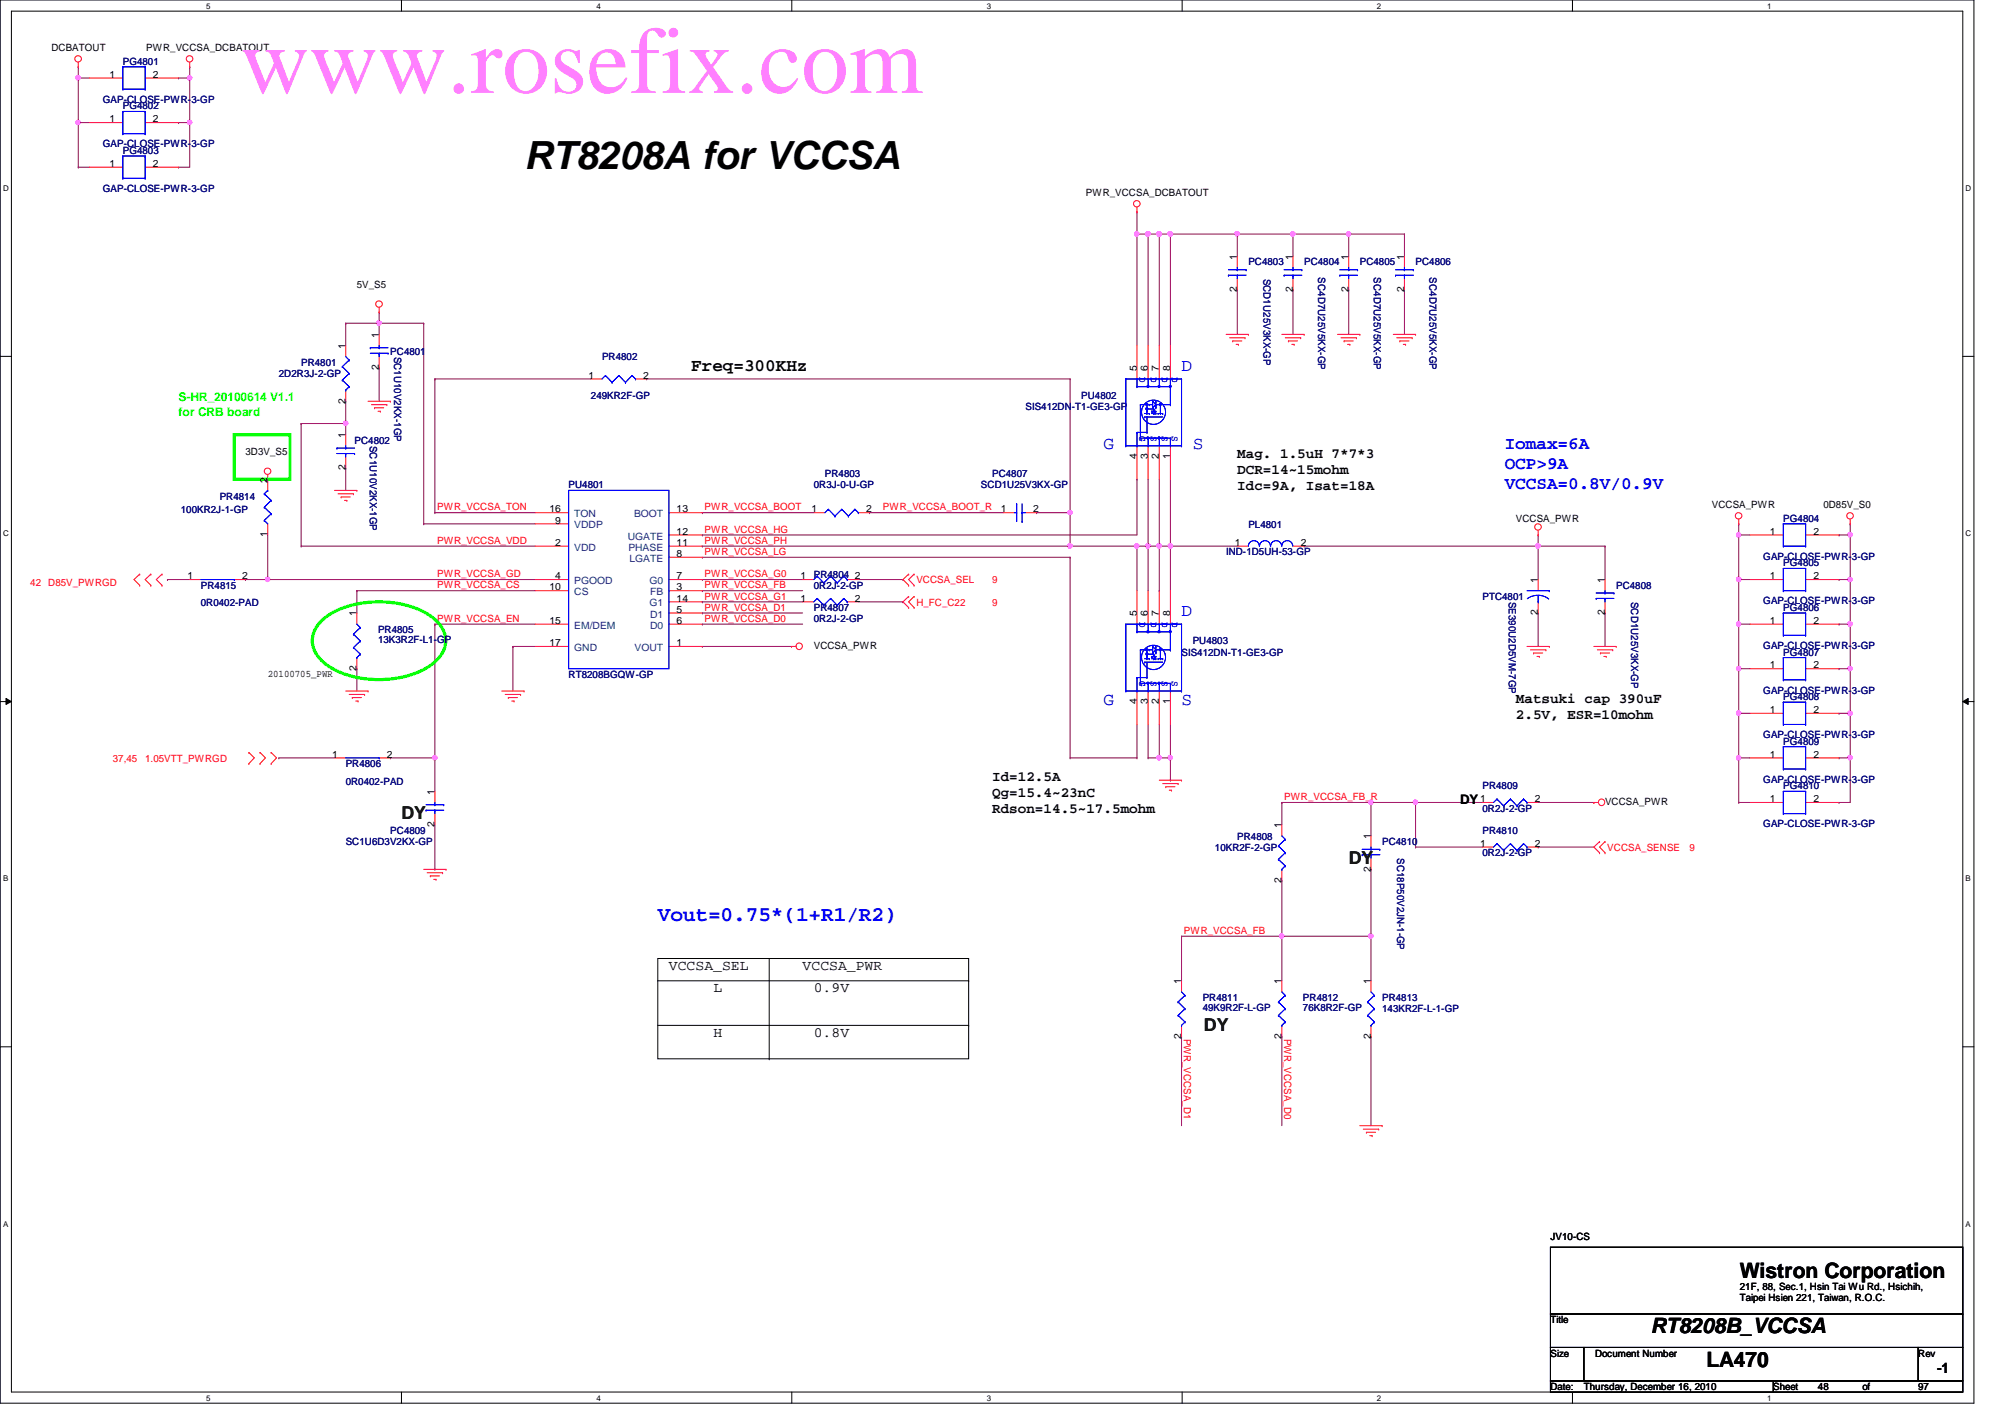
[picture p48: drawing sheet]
<svg xmlns="http://www.w3.org/2000/svg" width="297mm" height="210mm" viewBox="0 0 297 210" stroke-linecap="round" stroke-linejoin="round" font-family="sans-serif">
<defs><g id="words">
<text font-size="14.1" fill="#ff80ff" x="35.6" y="13.8">www.rosefix.com</text>
<text font-size="5.8" x="77.6" y="25.1">RT8208A for VCCSA</text>
<text font-size="3.1" fill="#00f" x="97.4" y="136.4">Vout=0.75*(1+R1/R2)</text>
<g font-size="3.1">
<text x="257.8" y="189.3">Wistron Corporation</text>
<text x="244.6" y="197.5">RT8208B_VCCSA</text>
<text x="252.8" y="202.5">LA470</text>
</g>
<text font-size="2.6" x="102.4" y="55">Freq=300KHz</text>
<g font-size="2.6" fill="#00f">
<text x="175" y="54.9">D</text>
<text x="163.5" y="66.5">G</text>
<text x="176.7" y="66.5">S</text>
<text x="222.9" y="66.5">Iomax=6A</text>
<text x="222.9" y="69.5">OCP&gt;9A</text>
<text x="222.9" y="72.5">VCCSA=0.8V/0.9V</text>
<text x="175" y="91.3">D</text>
<text x="163.5" y="104.5">G</text>
<text x="175" y="104.5">S</text>
</g>
<g font-size="2.6" fill="#004000">
<text x="59.5" y="121.3">DY</text>
<text x="199.8" y="128.1">DY</text>
<text x="178.3" y="152.7">DY</text>
</g>
<g font-size="2.1">
<text x="183.3" y="67.8">Mag. 1.5uH 7*7*3</text>
<text x="183.3" y="70.1">DCR=14~15mohm</text>
<text x="183.3" y="72.5">Idc=9A, Isat=18A</text>
<text x="224.6" y="104.1">Matsuki cap 390uF</text>
<text x="224.6" y="106.5">2.5V, ESR=10mohm</text>
<text x="147" y="115.7">Id=12.5A</text>
<text x="147" y="118">Qg=15.4~23nC</text>
<text x="147" y="120.4">Rdson=14.5~17.5mohm</text>
<text x="99.1" y="143.6">VCCSA_SEL</text>
<text x="118.9" y="143.6">VCCSA_PWR</text>
<text x="105.7" y="146.9">L</text>
<text x="120.6" y="146.9">0.9V</text>
<text x="105.7" y="153.5">H</text>
<text x="120.6" y="153.5">0.8V</text>
<text x="287" y="203.4">-1</text>
</g>
<text font-size="1.9" x="216.3" y="119">DY</text>
<g font-size="1.8" fill="#0f0">
<text x="26.5" y="59.4">S-HR_20100614 V1.1</text>
<text x="26.5" y="61.6">for CRB board</text>
</g>
<g font-size="1.5">
<text x="7.6" y="7.6">DCBATOUT</text>
<text x="16.2" y="11.5">1</text>
<text x="21.7" y="7.6">PWR_VCCSA_DCBATOUT</text>
<text x="22.6" y="11.5">2</text>
<text x="16.2" y="18.1">1</text>
<text x="22.6" y="18.1">2</text>
<text x="16.2" y="24.7">1</text>
<text x="22.6" y="24.7">2</text>
<text x="160.9" y="29.1">PWR_VCCSA_DCBATOUT</text>
<text x="183.3" y="38.5" transform="rotate(-90 183.3 38.5)">1</text>
<text x="191.5" y="38.5" transform="rotate(-90 191.5 38.5)">1</text>
<text x="199.8" y="38.5" transform="rotate(-90 199.8 38.5)">1</text>
<text x="208" y="38.5" transform="rotate(-90 208 38.5)">1</text>
<text x="52.9" y="42.6">5V_S5</text>
<text x="183.3" y="43.3" transform="rotate(-90 183.3 43.3)">2</text>
<text x="191.5" y="43.3" transform="rotate(-90 191.5 43.3)">2</text>
<text x="199.8" y="43.3" transform="rotate(-90 199.8 43.3)">2</text>
<text x="208" y="43.3" transform="rotate(-90 208 43.3)">2</text>
<text x="51.2" y="51.7" transform="rotate(-90 51.2 51.7)">1</text>
<text x="56.1" y="50" transform="rotate(-90 56.1 50)">1</text>
<text x="51.2" y="59.8" transform="rotate(-90 51.2 59.8)">2</text>
<text x="56.1" y="54.8" transform="rotate(-90 56.1 54.8)">2</text>
<text x="87.2" y="56.1">1</text>
<text x="95.3" y="56.1">2</text>
<text x="168.4" y="55" transform="rotate(-90 168.4 55)">5</text>
<text x="170" y="55" transform="rotate(-90 170 55)">6</text>
<text x="171.7" y="55" transform="rotate(-90 171.7 55)">7</text>
<text x="173.4" y="55" transform="rotate(-90 173.4 55)">8</text>
<text x="51.2" y="64.9" transform="rotate(-90 51.2 64.9)">1</text>
<text x="36.4" y="67.4">3D3V_S5</text>
<text x="39.6" y="71.5" transform="rotate(-90 39.6 71.5)">2</text>
<text x="51.2" y="69.7" transform="rotate(-90 51.2 69.7)">2</text>
<text x="168.4" y="68" transform="rotate(-90 168.4 68)">4</text>
<text x="170" y="68" transform="rotate(-90 170 68)">3</text>
<text x="171.7" y="68" transform="rotate(-90 171.7 68)">2</text>
<text x="173.4" y="68" transform="rotate(-90 173.4 68)">1</text>
<text x="81.4" y="75.9">16</text>
<text x="82.3" y="77.6">9</text>
<text x="100.2" y="75.9">13</text>
<text x="120.2" y="75.9">1</text>
<text x="128.3" y="75.9">2</text>
<text x="148.3" y="75.9">1</text>
<text x="153.1" y="75.9">2</text>
<text x="224.6" y="77.3">VCCSA_PWR</text>
<text x="253.6" y="75.3">VCCSA_PWR</text>
<text x="270.1" y="75.3">0D85V_S0</text>
<text x="39.6" y="79.6" transform="rotate(-90 39.6 79.6)">1</text>
<text x="82.3" y="80.9">2</text>
<text x="100.2" y="82.5">8</text>
<text x="100.2" y="80.9">11</text>
<text x="100.2" y="79.2">12</text>
<text x="183" y="80.9">1</text>
<text x="192.7" y="80.9">2</text>
<text x="262.2" y="79.2">1</text>
<text x="268.6" y="79.2">2</text>
<text x="27.8" y="85.8">1</text>
<text x="35.9" y="85.8">2</text>
<text x="81.4" y="87.5">10</text>
<text x="82.3" y="85.8">4</text>
<text x="100.2" y="87.5">3</text>
<text x="100.2" y="85.8">7</text>
<text x="100.2" y="89.1">14</text>
<text x="118.6" y="89.1">1</text>
<text x="118.6" y="85.8">1</text>
<text x="126.7" y="89.1">2</text>
<text x="126.7" y="85.8">2</text>
<text x="227.8" y="86.4" transform="rotate(-90 227.8 86.4)">1</text>
<text x="237.7" y="86.4" transform="rotate(-90 237.7 86.4)">1</text>
<text x="262.2" y="85.8">1</text>
<text x="268.6" y="85.8">2</text>
<text x="52.8" y="91.3" transform="rotate(-90 52.8 91.3)">1</text>
<text x="81.4" y="92.4">15</text>
<text x="81.4" y="95.7">17</text>
<text x="100.2" y="95.7">1</text>
<text x="100.2" y="90.8">5</text>
<text x="100.2" y="92.4">6</text>
<text x="168.4" y="91.3" transform="rotate(-90 168.4 91.3)">5</text>
<text x="170" y="91.3" transform="rotate(-90 170 91.3)">6</text>
<text x="171.7" y="91.3" transform="rotate(-90 171.7 91.3)">7</text>
<text x="173.4" y="91.3" transform="rotate(-90 173.4 91.3)">8</text>
<text x="227.8" y="91.1" transform="rotate(-90 227.8 91.1)">2</text>
<text x="237.7" y="91.1" transform="rotate(-90 237.7 91.1)">2</text>
<text x="262.2" y="92.4">1</text>
<text x="268.6" y="92.4">2</text>
<text x="39.7" y="100.3">20100705_PWR</text>
<text x="52.8" y="99.4" transform="rotate(-90 52.8 99.4)">2</text>
<text x="120.6" y="96.1">VCCSA_PWR</text>
<text x="262.2" y="99">1</text>
<text x="268.6" y="99">2</text>
<text x="168.4" y="104.4" transform="rotate(-90 168.4 104.4)">4</text>
<text x="170" y="104.4" transform="rotate(-90 170 104.4)">3</text>
<text x="171.7" y="104.4" transform="rotate(-90 171.7 104.4)">2</text>
<text x="173.4" y="104.4" transform="rotate(-90 173.4 104.4)">1</text>
<text x="262.2" y="105.6">1</text>
<text x="268.6" y="105.6">2</text>
<text x="49.2" y="112.2">1</text>
<text x="57.3" y="112.2">2</text>
<text x="262.2" y="112.2">1</text>
<text x="268.6" y="112.2">2</text>
<text x="64.4" y="117.7" transform="rotate(-90 64.4 117.7)">1</text>
<text x="219.3" y="118.8">1</text>
<text x="227.4" y="118.8">2</text>
<text x="237.8" y="119.3">VCCSA_PWR</text>
<text x="262.2" y="118.8">1</text>
<text x="268.6" y="118.8">2</text>
<text x="64.4" y="122.5" transform="rotate(-90 64.4 122.5)">2</text>
<text x="189.9" y="122.7" transform="rotate(-90 189.9 122.7)">1</text>
<text x="203.1" y="124.3" transform="rotate(-90 203.1 124.3)">1</text>
<text x="219.3" y="125.4">1</text>
<text x="227.4" y="125.4">2</text>
<text x="189.9" y="130.8" transform="rotate(-90 189.9 130.8)">2</text>
<text x="203.1" y="129.1" transform="rotate(-90 203.1 129.1)">2</text>
<text x="175" y="145.8" transform="rotate(-90 175 145.8)">1</text>
<text x="189.9" y="145.8" transform="rotate(-90 189.9 145.8)">1</text>
<text x="203.1" y="145.8" transform="rotate(-90 203.1 145.8)">1</text>
<text x="175" y="153.9" transform="rotate(-90 175 153.9)">2</text>
<text x="189.9" y="153.9" transform="rotate(-90 189.9 153.9)">2</text>
<text x="203.1" y="153.9" transform="rotate(-90 203.1 153.9)">2</text>
<text x="229.7" y="183.6">JV10-CS</text>
<text x="257.8" y="191.1">21F, 88, Sec.1, Hsin Tai Wu Rd., Hsichih,</text>
<text x="229.7" y="196">Title</text>
<text x="257.8" y="192.8">Taipei Hsien 221, Taiwan, R.O.C.</text>
<text x="229.7" y="201">Size</text>
<text x="236.3" y="201">Document Number</text>
<text x="284.2" y="201">Rev</text>
<text x="229.7" y="205.9">Date:</text>
<text x="234.7" y="205.9">Thursday, December 16, 2010</text>
<text x="262.7" y="205.9">Sheet</text>
<text x="269.3" y="205.9">48</text>
<text x="275.9" y="205.9">of</text>
<text x="284.2" y="205.9">97</text>
</g>
<g font-size="1.5" fill="#000080">
<text x="18.2" y="9.6">PG4801</text>
<text x="15.2" y="15.2">GAP-CLOSE-PWR-3-GP</text>
<text x="18.2" y="16.2">PG4802</text>
<text x="15.2" y="21.8">GAP-CLOSE-PWR-3-GP</text>
<text x="18.2" y="22.8">PG4803</text>
<text x="15.2" y="28.4">GAP-CLOSE-PWR-3-GP</text>
<text x="185" y="39.3">PC4803</text>
<text x="187.2" y="41.3" transform="rotate(90 187.2 41.3)">SCD1U25V3KX-GP</text>
<text x="193.2" y="39.3">PC4804</text>
<text x="195.3" y="41.1" transform="rotate(90 195.3 41.1)">SC4D7U25V5KX-GP</text>
<text x="201.5" y="39.3">PC4805</text>
<text x="203.5" y="41.1" transform="rotate(90 203.5 41.1)">SC4D7U25V5KX-GP</text>
<text x="209.7" y="39.3">PC4806</text>
<text x="211.8" y="41.1" transform="rotate(90 211.8 41.1)">SC4D7U25V5KX-GP</text>
<text x="57.8" y="52.5">PC4801</text>
<text x="58.4" y="52.8" transform="rotate(90 58.4 52.8)">SC1U10V2KX-1GP</text>
<text x="89.2" y="53.4">PR4802</text>
<text x="41.3" y="55.8">2D2R3J-2-GP</text>
<text x="44.6" y="54.2">PR4801</text>
<text x="87.5" y="59.1">249KR2F-GP</text>
<text x="160.2" y="59.1">PU4802</text>
<text x="52.5" y="65.7">PC4802</text>
<text x="151.9" y="60.8">SIS412DN-T1-GE3-GP</text>
<text x="54.8" y="66" transform="rotate(90 54.8 66)">SC1U10V2KX-1GP</text>
<text x="122.2" y="70.7">PR4803</text>
<text x="147" y="70.7">PC4807</text>
<text x="26.8" y="76">100KR2J-1-GP</text>
<text x="32.6" y="74">PR4814</text>
<text x="84.2" y="72.3">PU4801</text>
<text x="120.6" y="72.3">0R3J-0-U-GP</text>
<text x="145.3" y="72.3">SCD1U25V3KX-GP</text>
<text x="264.2" y="77.3">PG4804</text>
<text x="181.6" y="82.3">IND-1D5UH-53-GP</text>
<text x="185" y="78.1">PL4801</text>
<text x="261.2" y="82.9">GAP-CLOSE-PWR-3-GP</text>
<text x="264.2" y="83.9">PG4805</text>
<text x="29.8" y="87.2">PR4815</text>
<text x="29.8" y="89.8">0R0402-PAD</text>
<text x="120.6" y="85.6">PR4804</text>
<text x="120.6" y="87.2">0R2J-2-GP</text>
<text x="219.6" y="88.9">PTC4801</text>
<text x="223.5" y="89.2" transform="rotate(90 223.5 89.2)">SE390U2D5VM-7GP</text>
<text x="239.4" y="87.2">PC4808</text>
<text x="241.7" y="89.2" transform="rotate(90 241.7 89.2)">SCD1U25V3KX-GP</text>
<text x="261.2" y="89.5">GAP-CLOSE-PWR-3-GP</text>
<text x="56" y="93.8">PR4805</text>
<text x="56" y="95.3">13K3R2F-L1-GP</text>
<text x="120.6" y="90.5">PR4807</text>
<text x="120.6" y="92.2">0R2J-2-GP</text>
<text x="176.7" y="95.5">PU4803</text>
<text x="264.2" y="90.5">PG4806</text>
<text x="84.2" y="100.4">RT8208BGQW-GP</text>
<text x="175" y="97.1">SIS412DN-T1-GE3-GP</text>
<text x="261.2" y="96.1">GAP-CLOSE-PWR-3-GP</text>
<text x="264.2" y="97.1">PG4807</text>
<text x="261.2" y="102.7">GAP-CLOSE-PWR-3-GP</text>
<text x="264.2" y="103.7">PG4808</text>
<text x="51.2" y="113.6">PR4806</text>
<text x="261.2" y="109.3">GAP-CLOSE-PWR-3-GP</text>
<text x="264.2" y="110.3">PG4809</text>
<text x="51.2" y="116.2">0R0402-PAD</text>
<text x="219.6" y="116.9">PR4809</text>
<text x="261.2" y="116">GAP-CLOSE-PWR-3-GP</text>
<text x="264.2" y="116.9">PG4810</text>
<text x="51.2" y="125.2">SC1U6D3V2KX-GP</text>
<text x="57.8" y="123.5">PC4809</text>
<text x="183.3" y="124.4">PR4808</text>
<text x="204.8" y="125.2">PC4810</text>
<text x="219.6" y="120.2">0R2J-2-GP</text>
<text x="219.6" y="123.5">PR4810</text>
<text x="261.2" y="122.6">GAP-CLOSE-PWR-3-GP</text>
<text x="180" y="126">10KR2F-2-GP</text>
<text x="207" y="127.1" transform="rotate(90 207 127.1)">SC18P50V2JN-1-GP</text>
<text x="219.6" y="126.8">0R2J-2-GP</text>
<text x="178.2" y="148.3">PR4811</text>
<text x="178.2" y="149.8">49K9R2F-L-GP</text>
<text x="193" y="148.3">PR4812</text>
<text x="193" y="149.8">76K8R2F-GP</text>
<text x="204.8" y="148.3">PR4813</text>
<text x="204.8" y="149.9">143KR2F-L-1-GP</text>
</g>
<g font-size="1.5" fill="#00f">
<text x="168.8" y="55.8" transform="rotate(90 168.8 55.8)">D</text>
<text x="170.5" y="55.8" transform="rotate(90 170.5 55.8)">D</text>
<text x="172.1" y="55.8" transform="rotate(90 172.1 55.8)">D</text>
<text x="173.6" y="55.8" transform="rotate(90 173.6 55.8)">D</text>
<text x="168.8" y="64.6" transform="rotate(90 168.8 64.6)">G</text>
<text x="170.5" y="64.6" transform="rotate(90 170.5 64.6)">S</text>
<text x="172.1" y="64.6" transform="rotate(90 172.1 64.6)">S</text>
<text x="173.6" y="64.6" transform="rotate(90 173.6 64.6)">S</text>
<text x="168.8" y="92.1" transform="rotate(90 168.8 92.1)">D</text>
<text x="170.5" y="92.1" transform="rotate(90 170.5 92.1)">D</text>
<text x="172.1" y="92.1" transform="rotate(90 172.1 92.1)">D</text>
<text x="173.6" y="92.1" transform="rotate(90 173.6 92.1)">D</text>
<text x="168.8" y="100.9" transform="rotate(90 168.8 100.9)">G</text>
<text x="170.5" y="100.9" transform="rotate(90 170.5 100.9)">S</text>
<text x="172.1" y="100.9" transform="rotate(90 172.1 100.9)">S</text>
<text x="173.6" y="100.9" transform="rotate(90 173.6 100.9)">S</text>
</g>
<g font-size="1.5" fill="#f00">
<text x="64.8" y="75.6">PWR_VCCSA_TON</text>
<text x="104.4" y="75.6">PWR_VCCSA_BOOT</text>
<text x="130.8" y="75.6">PWR_VCCSA_BOOT_R</text>
<text x="64.8" y="80.6">PWR_VCCSA_VDD</text>
<text x="104.4" y="78.9">PWR_VCCSA_HG</text>
<text x="104.4" y="82.2">PWR_VCCSA_LG</text>
<text x="104.4" y="80.6">PWR_VCCSA_PH</text>
<text x="4.5" y="86.9">42</text>
<text x="7.2" y="86.9">D85V_PWRGD</text>
<text x="64.8" y="87.2">PWR_VCCSA_CS</text>
<text x="64.8" y="85.5">PWR_VCCSA_GD</text>
<text x="104.4" y="87.2">PWR_VCCSA_FB</text>
<text x="104.4" y="88.8">PWR_VCCSA_G1</text>
<text x="104.4" y="85.5">PWR_VCCSA_G0</text>
<text x="135.8" y="86.4">VCCSA_SEL</text>
<text x="135.8" y="89.7">H_FC_C22</text>
<text x="147" y="89.7">9</text>
<text x="147" y="86.4">9</text>
<text x="64.8" y="92.1">PWR_VCCSA_EN</text>
<text x="104.4" y="90.5">PWR_VCCSA_D1</text>
<text x="104.4" y="92.1">PWR_VCCSA_D0</text>
<text x="16.7" y="112.9">37,45</text>
<text x="21.5" y="112.9">1.05VTT_PWRGD</text>
<text x="190.2" y="118.5">PWR_VCCSA_FB_R</text>
<text x="238.1" y="126">VCCSA_SENSE</text>
<text x="250.3" y="126">9</text>
<text x="175.4" y="138.3">PWR_VCCSA_FB</text>
<text x="175.4" y="153.9" transform="rotate(90 175.4 153.9)">PWR_VCCSA_D1</text>
<text x="190.2" y="153.9" transform="rotate(90 190.2 153.9)">PWR_VCCSA_D0</text>
</g>
<g font-size="1.5" fill="#004080">
<text x="85.1" y="76.6">TON</text>
<text x="93.9" y="76.6">BOOT</text>
<text x="85.1" y="81.6">VDD</text>
<text x="85.1" y="78.3">VDDP</text>
<text x="93" y="79.9">UGATE</text>
<text x="93.1" y="81.6">PHASE</text>
<text x="93.3" y="83.2">LGATE</text>
<text x="85.1" y="86.5">PGOOD</text>
<text x="85.1" y="88.2">CS</text>
<text x="96.2" y="86.5">G0</text>
<text x="96.2" y="89.8">G1</text>
<text x="96.3" y="88.2">FB</text>
<text x="85.1" y="93.1">EM/DEM</text>
<text x="96.3" y="91.5">D1</text>
<text x="96.3" y="93.1">D0</text>
<text x="85.1" y="96.4">GND</text>
<text x="94" y="96.4">VOUT</text>
</g>
<g font-size="1.2">
<text x="30.6" y="1.3">5</text>
<text x="88.3" y="1.3">4</text>
<text x="146.2" y="1.3">3</text>
<text x="204" y="1.3">2</text>
<text x="261.8" y="1.3">1</text>
<text x=".5" y="28.3">D</text>
<text x="291.2" y="28.3">D</text>
<text x=".5" y="79.4">C</text>
<text x="291.2" y="79.4">C</text>
<text x=".5" y="130.6">B</text>
<text x="291.2" y="130.6">B</text>
<text x=".5" y="181.7">A</text>
<text x="291.2" y="181.7">A</text>
<text x="30.6" y="207.5">5</text>
<text x="88.3" y="207.5">4</text>
<text x="146.2" y="207.5">3</text>
<text x="204" y="207.5">2</text>
<text x="261.8" y="207.5">1</text>
</g>
</g></defs>
<path d="M0 0h292.4v207.9h-292.4zM1.7 1.7h289.1v204.5h-289.1z" fill="none" stroke="#000" stroke-width=".15"/>
<g fill="#fff">
<path d="M30.6 .2h.6v1.3h-.6z"/>
<path d="M30.6 206.4h.6v1.3h-.6z"/>
</g>
<path d="M59.5 0v1.7M59.5 206.2v1.7" fill="none" stroke="#000" stroke-width=".15"/>
<g fill="#fff">
<path d="M88.3 .2h.6v1.3h-.6z"/>
<path d="M88.3 206.4h.6v1.3h-.6z"/>
</g>
<path d="M117.3 0v1.7M117.3 206.2v1.7" fill="none" stroke="#000" stroke-width=".15"/>
<g fill="#fff">
<path d="M146.2 .2h.6v1.3h-.6z"/>
<path d="M146.2 206.4h.6v1.3h-.6z"/>
</g>
<path d="M175.1 0v1.7M175.1 206.2v1.7" fill="none" stroke="#000" stroke-width=".15"/>
<g fill="#fff">
<path d="M204 .2h.6v1.3h-.6z"/>
<path d="M204 206.4h.6v1.3h-.6z"/>
</g>
<path d="M233 0v1.7M233 206.2v1.7" fill="none" stroke="#000" stroke-width=".15"/>
<g fill="#fff">
<path d="M261.8 .2h.6v1.3h-.6z"/>
<path d="M261.8 206.4h.6v1.3h-.6z"/>
<path d="M.5 27.2h.8v1.3h-.8z"/>
<path d="M291.2 27.2h.8v1.3h-.8z"/>
<path d="M.5 78.4h.8v1.3h-.8z"/>
<path d="M291.2 78.4h.8v1.3h-.8z"/>
</g>
<path d="M0 52.8h1.7M290.8 52.8h1.6" fill="none" stroke="#000" stroke-width=".15"/>
<g fill="#fff">
<path d="M.5 129.5h.7v1.3h-.7z"/>
<path d="M291.2 129.5h.7v1.3h-.7z"/>
</g>
<path d="M0 103.9h1.7M.9 103.5l.8 .4-.8 .5zM290.8 103.9l.8-.4v.9zM290.8 103.9h1.6" fill="none" stroke="#000" stroke-width=".15"/>
<path d="M.9 103.5l.8 .4-.8 .5zM290.8 103.9l.8-.4v.9z" fill="#000"/>
<g fill="#fff">
<path d="M.5 180.6h.7v1.3h-.7z"/>
<path d="M291.2 180.6h.7v1.3h-.7z"/>
</g>
<path d="M0 155.1h1.7M290.8 155.1h1.6" fill="none" stroke="#000" stroke-width=".15"/>
<g fill="none" stroke="#800040" stroke-width=".15">
<path d="M56.2 47.9h.1M56.2 47.9v1.6M44.6 62.7h.1M44.6 62.7h6.6M104.1 75.9h.1M104.1 75.9h16.5M168.4 71h.1M168.4 71v8.2M52.9 99.1h.1M52.9 99.1v3.3M227.9 90.8h.1M227.9 80.9h.1"/>
<path d="M227.9 80.9v5M227.9 90.8v5"/>
</g>
<circle cx="51.2" cy="62.7" r=".32" fill="#f0f"/>
<circle cx="51.2" cy="62.7" r=".32" fill="none" stroke="#f0f" stroke-width=".15"/>
<path d="M168.4 34.7h.1M168.4 31.4h.1M168.4 31.4v19.8M171.7 34.7h.1M171.7 34.7v16.5M173.4 34.7h.1M173.4 34.7v16.5" fill="none" stroke="#800040" stroke-width=".15"/>
<circle cx="171.7" cy="34.6" r=".32" fill="#f0f"/>
<circle cx="171.7" cy="34.6" r=".32" fill="none" stroke="#f0f" stroke-width=".15"/>
<g fill="none" stroke="#800040" stroke-width=".15">
<path d="M170.1 34.7h.1M170.1 34.7v16.5M51.2 47.9h.1M51.2 47.9v3.3M56.2 47.9h.1M56.2 47.9h6.6M51.2 62.7h.1M51.2 62.7v1.7M64.4 75.9h.1M64.4 75.9h14.9M104.1 79.2h.1M104.1 79.2h64.3"/>
<path d="M52.9 87.5h.1M52.9 87.5h26.4"/>
</g>
<circle cx="56.1" cy="47.9" r=".32" fill="#f0f"/>
<circle cx="56.1" cy="47.9" r=".32" fill="none" stroke="#f0f" stroke-width=".15"/>
<g fill="none" stroke="#800040" stroke-width=".15">
<path d="M183.3 34.7h.1M183.3 34.7h8.3M191.6 34.7h.1M191.6 34.7v3.3M199.8 34.7h.1M199.8 34.7v3.3M191.6 42.9h.1M191.6 42.9v6.6M199.8 42.9h.1M199.8 42.9v6.6M208.1 42.9h.1M208.1 42.9v6.6"/>
<path d="M44.6 62.7h.1M44.6 62.7v18.2M44.6 80.9h.1M44.6 80.9h34.7M104.1 87.5h.1M104.1 95.8h.1M104.1 87.5h14.8M104.1 95.8h13.2"/>
</g>
<circle cx="183.3" cy="34.6" r=".32" fill="#f0f"/>
<circle cx="183.3" cy="34.6" r=".32" fill="none" stroke="#f0f" stroke-width=".15"/>
<path d="M191.6 34.7h.1M191.6 34.7h8.2" fill="none" stroke="#800040" stroke-width=".15"/>
<circle cx="191.5" cy="34.6" r=".32" fill="#f0f"/>
<circle cx="191.5" cy="34.6" r=".32" fill="none" stroke="#f0f" stroke-width=".15"/>
<path d="M11.6 18.2h.1M11.6 18.2v6.6M56.2 54.5h.1M56.2 54.5v4.9M104.1 82.5h.1M104.1 82.5h54.4" fill="none" stroke="#800040" stroke-width=".15"/>
<circle cx="11.6" cy="18.1" r=".32" fill="#f0f"/>
<circle cx="11.6" cy="18.1" r=".32" fill="none" stroke="#f0f" stroke-width=".15"/>
<path d="M11.6 11.6h.1M11.6 11.6v6.6M26.5 18.2h.1M26.5 18.2h1.6" fill="none" stroke="#800040" stroke-width=".15"/>
<circle cx="11.6" cy="11.5" r=".32" fill="#f0f"/>
<circle cx="11.6" cy="11.5" r=".32" fill="none" stroke="#f0f" stroke-width=".15"/>
<path d="M11.6 11.6h.1M11.6 11.6h1.6M28.1 11.6h.1M28.1 11.6v6.6" fill="none" stroke="#800040" stroke-width=".15"/>
<circle cx="28.1" cy="11.5" r=".32" fill="#f0f"/>
<circle cx="28.1" cy="11.5" r=".32" fill="none" stroke="#f0f" stroke-width=".15"/>
<path d="M11.6 18.2h.1M11.6 18.2h1.6M28.1 18.2h.1M28.1 18.2v6.6M11.6 24.8h.1M11.6 24.8h1.6" fill="none" stroke="#800040" stroke-width=".15"/>
<circle cx="28.1" cy="18.1" r=".32" fill="#f0f"/>
<circle cx="28.1" cy="18.1" r=".32" fill="none" stroke="#f0f" stroke-width=".15"/>
<path d="M11.6 9.9h.1M11.6 9.9v1.7M26.5 11.6h.1M28.1 9.9h.1M28.1 9.9v1.7h-1.6M26.5 24.8h.1M26.5 24.8h1.6M51.2 69.3h.1M51.2 69.3v3.3M257.6 79.2h.1M257.6 79.2v6.7" fill="none" stroke="#800040" stroke-width=".15"/>
<circle cx="257.6" cy="85.8" r=".32" fill="#f0f"/>
<circle cx="257.6" cy="85.8" r=".32" fill="none" stroke="#f0f" stroke-width=".15"/>
<path d="M257.6 85.9h.1M257.6 85.9v6.6" fill="none" stroke="#800040" stroke-width=".15"/>
<circle cx="257.6" cy="85.8" r=".32" fill="#f0f"/>
<circle cx="257.6" cy="85.8" r=".32" fill="none" stroke="#f0f" stroke-width=".15"/>
<path d="M257.6 77.6h.1M257.6 77.6v1.6M257.6 99.1h.1M257.6 92.5h.1M257.6 99.1h1.6M257.6 92.5h1.6" fill="none" stroke="#800040" stroke-width=".15"/>
<circle cx="257.6" cy="79.2" r=".32" fill="#f0f"/>
<circle cx="257.6" cy="79.2" r=".32" fill="none" stroke="#f0f" stroke-width=".15"/>
<path d="M257.6 118.9h.1M257.6 112.3h.1M257.6 118.9h1.6M257.6 112.3v6.6" fill="none" stroke="#800040" stroke-width=".15"/>
<circle cx="257.6" cy="112.2" r=".32" fill="#f0f"/>
<circle cx="257.6" cy="112.2" r=".32" fill="none" stroke="#f0f" stroke-width=".15"/>
<path d="M257.6 85.9h.1M257.6 85.9h1.6M257.6 105.7h.1M257.6 105.7h1.6M257.6 105.7v6.6" fill="none" stroke="#800040" stroke-width=".15"/>
<circle cx="257.6" cy="105.6" r=".32" fill="#f0f"/>
<circle cx="257.6" cy="105.6" r=".32" fill="none" stroke="#f0f" stroke-width=".15"/>
<path d="M257.6 99.1h.1M257.6 99.1v6.6M257.6 112.3h.1M257.6 112.3h1.6" fill="none" stroke="#800040" stroke-width=".15"/>
<circle cx="257.6" cy="105.6" r=".32" fill="#f0f"/>
<circle cx="257.6" cy="105.6" r=".32" fill="none" stroke="#f0f" stroke-width=".15"/>
<circle cx="257.6" cy="99" r=".32" fill="#f0f"/>
<circle cx="257.6" cy="99" r=".32" fill="none" stroke="#f0f" stroke-width=".15"/>
<path d="M257.6 79.2h.1M257.6 79.2h1.6M257.6 92.5h.1M257.6 92.5v6.6" fill="none" stroke="#800040" stroke-width=".15"/>
<circle cx="257.6" cy="92.4" r=".32" fill="#f0f"/>
<circle cx="257.6" cy="92.4" r=".32" fill="none" stroke="#f0f" stroke-width=".15"/>
<g fill="none" stroke="#800040" stroke-width=".15">
<path d="M183.3 34.7h.1M183.3 34.7v3.3M64.4 56.1h.1M64.4 56.1v19.8M64.4 56.1h23.1M95.8 56.1h.1M95.8 56.1h62.7M158.5 56.1h.1M158.5 56.1v24.8M183.3 42.9h.1M183.3 42.9v6.6M128.8 75.9h.1"/>
<path d="M128.8 75.9h19.8M153.6 75.9h.1M153.6 75.9h4.9M158.5 75.9h.1M227.9 80.9h.1M227.9 80.9h9.9M237.8 80.9h.1M237.8 90.8h.1M237.8 80.9v5M237.8 90.8v5"/>
</g>
<circle cx="158.5" cy="75.9" r=".32" fill="#f0f"/>
<circle cx="158.5" cy="75.9" r=".32" fill="none" stroke="#f0f" stroke-width=".15"/>
<path d="M170.1 80.9h.1M170.1 80.9v6.6M173.4 80.9h.1M173.4 80.9v6.6" fill="none" stroke="#800040" stroke-width=".15"/>
<circle cx="170.1" cy="80.9" r=".32" fill="#f0f"/>
<circle cx="170.1" cy="80.9" r=".32" fill="none" stroke="#f0f" stroke-width=".15"/>
<path d="M158.5 80.9h.1M158.5 80.9h9.9M168.4 80.9h.1M168.4 80.9v6.6" fill="none" stroke="#800040" stroke-width=".15"/>
<circle cx="168.4" cy="80.9" r=".32" fill="#f0f"/>
<circle cx="168.4" cy="80.9" r=".32" fill="none" stroke="#f0f" stroke-width=".15"/>
<circle cx="158.5" cy="80.9" r=".32" fill="#f0f"/>
<circle cx="158.5" cy="80.9" r=".32" fill="none" stroke="#f0f" stroke-width=".15"/>
<path d="M170.1 80.9h3.3M171.7 80.9h.1M171.7 87.5h.1M171.7 80.9v6.6M173.4 80.9h.1" fill="none" stroke="#800040" stroke-width=".15"/>
<circle cx="171.7" cy="80.9" r=".32" fill="#f0f"/>
<circle cx="171.7" cy="80.9" r=".32" fill="none" stroke="#f0f" stroke-width=".15"/>
<path d="M171.7 34.7h.1M171.7 34.7h1.7" fill="none" stroke="#800040" stroke-width=".15"/>
<circle cx="173.4" cy="34.6" r=".32" fill="#f0f"/>
<circle cx="173.4" cy="34.6" r=".32" fill="none" stroke="#f0f" stroke-width=".15"/>
<circle cx="171.7" cy="34.6" r=".32" fill="#f0f"/>
<circle cx="171.7" cy="34.6" r=".32" fill="none" stroke="#f0f" stroke-width=".15"/>
<path d="M170.1 34.7h.1M170.1 34.7h1.6" fill="none" stroke="#800040" stroke-width=".15"/>
<circle cx="171.7" cy="34.6" r=".32" fill="#f0f"/>
<circle cx="171.7" cy="34.6" r=".32" fill="none" stroke="#f0f" stroke-width=".15"/>
<circle cx="170.1" cy="34.6" r=".32" fill="#f0f"/>
<circle cx="170.1" cy="34.6" r=".32" fill="none" stroke="#f0f" stroke-width=".15"/>
<path d="M168.4 34.7h.1M168.4 34.7h1.7" fill="none" stroke="#800040" stroke-width=".15"/>
<circle cx="170.1" cy="34.6" r=".32" fill="#f0f"/>
<circle cx="170.1" cy="34.6" r=".32" fill="none" stroke="#f0f" stroke-width=".15"/>
<circle cx="168.4" cy="34.6" r=".32" fill="#f0f"/>
<circle cx="168.4" cy="34.6" r=".32" fill="none" stroke="#f0f" stroke-width=".15"/>
<g fill="none" stroke="#800040" stroke-width=".15">
<path d="M62.8 47.9h.1M62.8 47.9v29.7M62.8 77.6h.1M62.8 77.6h16.5M64.4 92.5h.1M64.4 92.5h14.9M64.4 92.5v19.8M76 95.8h.1M76 95.8h3.3M158.5 82.5h.1M158.5 82.5v29.8M41.3 112.3h.1"/>
<path d="M41.3 112.3h8.3M158.5 112.3h.1M158.5 112.3h9.9M168.4 112.3h.1M168.4 107.3v5"/>
</g>
<circle cx="64.4" cy="112.2" r=".32" fill="#f0f"/>
<circle cx="64.4" cy="112.2" r=".32" fill="none" stroke="#f0f" stroke-width=".15"/>
<g fill="none" stroke="#800040" stroke-width=".15">
<path d="M51.2 59.4h.1M51.2 59.4v3.3M56.2 46.2h.1M56.2 46.2v1.7M170.1 71v9.9M171.7 71v9.9M173.4 71v9.9M52.9 87.5h.1M52.9 87.5v3.3M76 95.8h.1M76 95.8v6.6M170.1 80.9h.1"/>
<path d="M171.7 80.9h.1M173.4 80.9h.1M57.8 112.3h.1M57.8 112.3h6.6M64.4 112.3h.1M64.4 112.3v4.9M64.4 128.8h.1M64.4 122.2v6.6"/>
</g>
<circle cx="173.4" cy="80.9" r=".32" fill="#f0f"/>
<circle cx="173.4" cy="80.9" r=".32" fill="none" stroke="#f0f" stroke-width=".15"/>
<path d="M173.4 80.9h.1M173.4 80.9h9.9M173.4 112.3h.1M173.4 107.3v5" fill="none" stroke="#800040" stroke-width=".15"/>
<circle cx="173.4" cy="112.2" r=".32" fill="#f0f"/>
<circle cx="173.4" cy="112.2" r=".32" fill="none" stroke="#f0f" stroke-width=".15"/>
<path d="M170.1 112.3h.1M170.1 107.3v5M170.1 112.3h1.6M171.7 112.3h.1M171.7 107.3v5" fill="none" stroke="#800040" stroke-width=".15"/>
<circle cx="171.7" cy="112.2" r=".32" fill="#f0f"/>
<circle cx="171.7" cy="112.2" r=".32" fill="none" stroke="#f0f" stroke-width=".15"/>
<path d="M168.4 80.9h1.7M170.1 80.9h.1M171.7 112.3h1.7M173.4 112.3h.1M173.4 115.6h.1M173.4 112.3v3.3M274.1 105.7h.1M274.1 105.7v6.6" fill="none" stroke="#800040" stroke-width=".15"/>
<circle cx="274.1" cy="105.6" r=".32" fill="#f0f"/>
<circle cx="274.1" cy="105.6" r=".32" fill="none" stroke="#f0f" stroke-width=".15"/>
<path d="M274.1 99.1h.1M274.1 99.1v6.6" fill="none" stroke="#800040" stroke-width=".15"/>
<circle cx="274.1" cy="99" r=".32" fill="#f0f"/>
<circle cx="274.1" cy="99" r=".32" fill="none" stroke="#f0f" stroke-width=".15"/>
<path d="M274.1 112.3h.1M274.1 112.3v6.6" fill="none" stroke="#800040" stroke-width=".15"/>
<circle cx="274.1" cy="112.2" r=".32" fill="#f0f"/>
<circle cx="274.1" cy="112.2" r=".32" fill="none" stroke="#f0f" stroke-width=".15"/>
<path d="M274.1 85.9h.1M274.1 85.9v6.6" fill="none" stroke="#800040" stroke-width=".15"/>
<circle cx="274.1" cy="85.8" r=".32" fill="#f0f"/>
<circle cx="274.1" cy="85.8" r=".32" fill="none" stroke="#f0f" stroke-width=".15"/>
<path d="M274.1 92.5h.1M274.1 92.5v6.6" fill="none" stroke="#800040" stroke-width=".15"/>
<circle cx="274.1" cy="92.4" r=".32" fill="#f0f"/>
<circle cx="274.1" cy="92.4" r=".32" fill="none" stroke="#f0f" stroke-width=".15"/>
<path d="M274.1 79.2h.1M274.1 79.2v6.7" fill="none" stroke="#800040" stroke-width=".15"/>
<circle cx="274.1" cy="79.2" r=".32" fill="#f0f"/>
<circle cx="274.1" cy="79.2" r=".32" fill="none" stroke="#f0f" stroke-width=".15"/>
<g fill="none" stroke="#800040" stroke-width=".15">
<path d="M272.5 79.2h.1M274.1 77.6h.1M274.1 77.6v1.6h-1.6M104.1 80.9h.1M104.1 80.9h54.4M272.5 99.1h.1M272.5 85.9h.1M272.5 92.5h.1M272.5 99.1h1.6M272.5 85.9h1.6M272.5 92.5h1.6M272.5 118.9h.1"/>
<path d="M272.5 105.7h.1M272.5 112.3h.1M272.5 118.9h1.6M272.5 105.7h1.6M272.5 112.3h1.6M175 138.7h.1M189.9 130.4h.1M189.9 130.4v8.3h-14.9M203.1 153.5h.1M203.1 153.5v13.3"/>
</g>
<circle cx="189.9" cy="138.7" r=".32" fill="#f0f"/>
<circle cx="189.9" cy="138.7" r=".32" fill="none" stroke="#f0f" stroke-width=".15"/>
<path d="M203.1 138.7h.1M203.1 138.7v6.6" fill="none" stroke="#800040" stroke-width=".15"/>
<circle cx="203.1" cy="138.7" r=".32" fill="#f0f"/>
<circle cx="203.1" cy="138.7" r=".32" fill="none" stroke="#f0f" stroke-width=".15"/>
<path d="M175 138.7h.1M175 138.7v6.6M189.9 138.7h.1M189.9 138.7v6.6M189.9 138.7h13.2M175 153.5h.1M175 153.5v13.3M189.9 153.5h.1M189.9 153.5v13.3" fill="none" stroke="#800040" stroke-width=".15"/>
<circle cx="189.9" cy="138.7" r=".32" fill="#f0f"/>
<circle cx="189.9" cy="138.7" r=".32" fill="none" stroke="#f0f" stroke-width=".15"/>
<g fill="none" stroke="#800040" stroke-width=".15">
<path d="M173.4 34.7h.1M173.4 34.7h9.9M227.9 79.2h.1M227.9 79.2v1.7M104.1 89.2h.1M104.1 85.9h.1M104.1 90.8h.1M104.1 92.5h.1M104.1 89.2h14.8M104.1 85.9h14.8M104.1 90.8h14.8M104.1 92.5h14.8"/>
<path d="M189.9 118.9h.1M189.9 118.9v3.3M203.1 118.9h.1M203.1 118.9v4.9M203.1 128.8h.1M203.1 128.8v9.9"/>
</g>
<circle cx="173.4" cy="34.6" r=".32" fill="#f0f"/>
<circle cx="173.4" cy="34.6" r=".32" fill="none" stroke="#f0f" stroke-width=".15"/>
<path d="M199.8 34.7h.1M199.8 34.7h8.3M208.1 34.7h.1M208.1 34.7v3.3M127.2 85.9h6.6M133.8 85.9h.1" fill="none" stroke="#800040" stroke-width=".15"/>
<circle cx="199.8" cy="34.6" r=".32" fill="#f0f"/>
<circle cx="199.8" cy="34.6" r=".32" fill="none" stroke="#f0f" stroke-width=".15"/>
<path d="M193.2 80.9h.1M193.2 80.9h34.7" fill="none" stroke="#800040" stroke-width=".15"/>
<circle cx="227.9" cy="80.9" r=".32" fill="#f0f"/>
<circle cx="227.9" cy="80.9" r=".32" fill="none" stroke="#f0f" stroke-width=".15"/>
<path d="M127.2 89.2h6.6M133.8 89.2h.1M189.9 118.9h.1M189.9 118.9h13.2M209.7 118.9h.1M209.7 118.9h9.9M209.7 118.9v6.6M209.7 125.5h.1M209.7 125.5h9.9" fill="none" stroke="#800040" stroke-width=".15"/>
<circle cx="209.7" cy="118.8" r=".32" fill="#f0f"/>
<circle cx="209.7" cy="118.8" r=".32" fill="none" stroke="#f0f" stroke-width=".15"/>
<path d="M203.1 118.9h.1M203.1 118.9h6.6" fill="none" stroke="#800040" stroke-width=".15"/>
<circle cx="203.1" cy="118.8" r=".32" fill="#f0f"/>
<circle cx="203.1" cy="118.8" r=".32" fill="none" stroke="#f0f" stroke-width=".15"/>
<path d="M51.2 47.9h.1M51.2 47.9h5M24.8 85.9h.1M24.8 85.9h3.3M39.7 85.9h.1M39.7 85.9h39.6M227.9 118.9h8.2M236.1 118.9h.1M227.9 125.5h.1M227.9 125.5h8.2" fill="none" stroke="#800040" stroke-width=".15"/>
<circle cx="39.6" cy="85.8" r=".32" fill="#f0f"/>
<circle cx="39.6" cy="85.8" r=".32" fill="none" stroke="#f0f" stroke-width=".15"/>
<path d="M39.7 79.2v6.7M36.4 85.9h.1M36.4 85.9h3.3M39.7 85.9h.1" fill="none" stroke="#800040" stroke-width=".15"/>
<g fill="none" stroke="#f00" stroke-width=".15">
<path d="M11.6 9.9h.1M11.6 9.2v.7M13.2 18.2h5M13.2 11.6h5M21.5 18.2h5M21.5 11.6h5M28.1 9.9h.1M28.1 9.2v.7M13.2 24.8h5M21.5 24.8h5M168.4 31.4h.1M168.4 30.7v.7"/>
<path d="M183.3 38v1.6M191.6 38v1.6M199.8 38v1.6M208.1 38v1.6M51.2 51.2v1.6M51.2 57.8v1.6M54.5 59.4h3.3M55 59.9h2.3M56.2 46.2h.1M56.2 45.6v.6M56.2 49.5v1.7M56.2 52.8v1.7"/>
<path d="M57.3 59.9h.1M57.8 59.4h.1M87.5 56.1h1.7M94.1 56.1h1.7M168.4 51.2v4.9M170.1 51.2v4.9M171.7 51.2v4.9M173.4 51.2v4.9M181.6 49.5h3.4M182.2 50h2.2M182.6 50.5h.1M182.6 50.5h1.4"/>
<path d="M183.1 51h.4M183.3 41.3v1.6M183.5 51h.1M184.4 50h.1M185 49.5h.1M189.9 49.5h3.3M190.4 50h2.3M190.9 50.5h.1M190.9 50.5h1.3M191.4 51h.3M191.6 41.3v1.6M191.7 51h.1"/>
<path d="M192.7 50h.1M193.2 49.5h.1M198.2 49.5h3.3M198.7 50h2.3M199.1 50.5h.1M199.1 50.5h1.4M199.6 51h.4M199.8 41.3v1.6M200 51h.1M201 50h.1M201.5 49.5h.1M206.4 49.5h3.3"/>
<path d="M206.9 50h2.3M207.4 50.5h.1M207.4 50.5h1.3M207.9 51h.3M208.1 41.3v1.6M208.2 51h.1M209.2 50h.1M209.7 49.5h.1M39.7 71h.1M39.7 70.3v2.3M39.7 77.6v1.6M49.6 72.6h3.3"/>
<path d="M50.1 73.2h2.3M50.5 73.6h.1M50.5 73.6h1.4M51.1 74.1h.3M51.2 64.4v1.6M51.2 67.7v1.6M51.4 74.1h.1M52.4 73.2h.1M52.9 72.6h.1M55.5 60.4h.1M55.5 60.4h1.4M56 60.9h.3"/>
<path d="M56.3 60.9h.1M79.3 75.9h4.9M79.3 77.6h4.9M99.1 75.9h5M99.1 79.2h5M120.6 75.9h1.6M127.2 75.9h1.6M148.6 75.9h1.7M151.9 75.9h1.7M168.4 66v5M170.1 66v5M171.7 66v5"/>
<path d="M173.4 66v5M227.9 79.2h.1M227.9 78.6v.6M257.6 77.6h.1M257.6 76.9v.7M259.2 79.2h5M267.5 79.2h5M274.1 77.6h.1M274.1 76.9v.7M20.7 85h.1M20.7 86.7h.1M20.7 85l-.8 .9 .8 .8"/>
<path d="M22.3 86.7h.1M22.3 85h.1M22.3 85l-.8 .9 .8 .8M24 85h.1M24 86.7h.1M24 85l-.8 .9 .8 .8M28.1 85.9h1.7M34.7 85.9h1.7M52.9 90.8v1.7M52.9 97.4v1.7M79.3 95.8h4.9M79.3 80.9h4.9"/>
<path d="M79.3 87.5h4.9M79.3 85.9h4.9M79.3 92.5h4.9M99.1 95.8h5M99.1 80.9h5M99.1 87.5h5M99.1 85.9h5M99.1 90.8h5M99.1 92.5h5M99.1 82.5h5M99.1 89.2h5M117.3 95.8h.1"/>
<path d="M117.3 95.8h.6M118.9 85.9h1.7M118.9 89.2h1.7M125.5 85.9h1.7M125.5 89.2h1.7M134.6 85h.1M134.6 86.7h.1M134.6 88.3h.1M134.6 90h.1M134.6 85l-.8 .9 .8 .8M134.6 88.3l-.8 .9 .8 .8M135.4 86.7h.1"/>
<path d="M135.4 85h.1M135.4 90h.1M135.4 88.3h.1M135.4 85l-.8 .9 .8 .8M135.4 88.3l-.8 .9 .8 .8M168.4 87.5v5M170.1 87.5v5M171.7 87.5v5M173.4 87.5v5M183.3 80.9h1.7M191.6 80.9h1.6M226.2 95.8h3.3"/>
<path d="M226.7 96.3h2.3M227.2 96.7h.1M227.2 96.7h1.4M227.7 97.2h.3M227.9 85.9v1.6M227.9 89.2v1.6M228 97.2h.1M229 96.3h.1M229.5 95.8h.1M236.1 95.8h3.3M236.6 96.3h2.3M237.1 96.7h.1"/>
<path d="M237.1 96.7h1.4M237.6 97.2h.4M237.8 85.9v1.6M237.8 89.2v1.6M238 97.2h.1M238.9 96.3h.1M239.4 95.8h.1M259.2 85.9h5M259.2 92.5h5M259.2 99.1h5M267.5 85.9h5M267.5 92.5h5"/>
<path d="M267.5 99.1h5M36.9 113.1h.1M36.9 111.5h.1M36.9 111.5l.8 .8-.8 .8M38.5 111.5h.1M38.5 113.1h.1M38.5 111.5l.8 .8-.8 .8M40.2 113.1h.1M40.2 111.5h.1M40.2 111.5l.8 .8-.8 .8M49.6 112.3h1.6M51.2 102.4h3.3"/>
<path d="M51.7 102.9h2.3M52.2 103.3h.1M52.2 103.3h1.3M52.7 103.8h.3M53 103.8h.1M54 102.9h.1M54.5 102.4h.1M56.2 112.3h1.6M64.4 117.2v1.7M74.3 102.4h3.3M74.8 102.9h2.3M75.3 103.3h.1"/>
<path d="M75.3 103.3h1.4M75.8 103.8h.4M76.2 103.8h.1M77.1 102.9h.1M77.6 102.4h.1M168.4 102.4v4.9M170.1 102.4v4.9M171.7 115.6h3.3M171.7 102.4v4.9M172.3 116.1h2.2M172.7 116.5h.1M172.7 116.5h1.4"/>
<path d="M173.2 117.1h.4M173.4 102.4v4.9M173.6 117.1h.1M174.5 116.1h.1M175 115.6h.1M219.6 118.9h1.7M226.2 118.9h1.7M236.1 118.9h.1M236.1 118.9h.7M259.2 118.9h5M259.2 112.3h5M259.2 105.7h5"/>
<path d="M267.5 118.9h5M267.5 112.3h5M267.5 105.7h5M62.8 128.8h3.3M63.3 129.3h2.3M63.8 129.8h.1M63.8 129.8h1.3M64.3 130.3h.3M64.4 120.5v1.7M64.6 130.3h.1M65.6 129.3h.1M66.1 128.8h.1"/>
<path d="M189.9 122.2v1.6M189.9 128.8v1.6M203.1 123.8v1.7M203.1 127.1v1.7M219.6 125.5h1.7M226.2 125.5h1.7M237 124.7h.1M237 126.3h.1M237 124.7l-.9 .8 .9 .8M237.8 126.3h.1M237.8 124.7h.1M237.8 124.7l-.8 .8 .8 .8"/>
<path d="M175 145.3v1.6M175 151.9v1.6M189.9 145.3v1.6M189.9 151.9v1.6M203.1 145.3v1.6M203.1 151.9v1.6M201.5 166.8h3.3M202 167.3h2.3M202.4 167.7h.1M202.4 167.7h1.4M202.9 168.2h.4M203.3 168.2h.1"/>
<path d="M204.3 167.3h.1M204.8 166.8h.1"/>
<circle cx="11.6" cy="8.7" r=".48"/>
<circle cx="28.1" cy="8.7" r=".48"/>
<circle cx="168.4" cy="30.2" r=".48"/>
<circle cx="56.2" cy="45" r=".48"/>
<circle cx="39.6" cy="69.8" r=".48"/>
<circle cx="227.9" cy="78.1" r=".48"/>
<circle cx="257.6" cy="76.4" r=".48"/>
<circle cx="274.1" cy="76.4" r=".48"/>
<circle cx="118.4" cy="95.7" r=".48"/>
<circle cx="237.3" cy="118.8" r=".48"/>
</g>
<g fill="none" stroke="#000" stroke-width=".15">
<path d="M97.4 142h46.1v14.8h-46.1zM97.4 145.3h46.1M97.4 151.9h46.1M114 156.8h.1M114 142v14.8M143.5 145.3h.1M143.5 151.9h.1M229.7 184.7h61.1v9.9h-61.1zM229.7 194.6h61.1v5h-61.1zM229.7 199.6h5v5h-5zM234.7 199.6h49.5v5h-49.5zM284.2 199.6h6.6v5h-6.6z"/>
<path d="M229.7 204.6h33v1.6h-33zM262.7 204.6h28.1v1.6h-28.1z"/>
</g>
<path d="M34.7 64.4h8.3v6.6h-8.3zM47.6 92a12.3 12.3 0 0 1 8.5-2.8 12.5 12.5 0 0 1 8.6 2.8 3.8 3.8 0 0 1 0 5.8 12.5 12.5 0 0 1-8.6 2.9 12.4 12.4 0 0 1-8.5-2.9 3.8 3.8 0 0 1 0-5.8z" fill="none" stroke="#0f0" stroke-width=".47"/>
<g fill="none" stroke="#00f" stroke-width=".15">
<path d="M18.2 16.5h.1M18.2 19.8h.1M18.2 9.9h.1M18.2 13.2h.1M18.2 9.9v3.3M18.2 16.5v3.3M18.2 16.5h3.3M18.2 19.8h3.3M18.2 9.9h3.3M18.2 13.2h3.3M21.5 16.5h.1M21.5 19.8h.1"/>
<path d="M21.5 9.9h.1M21.5 13.2h.1M21.5 9.9v3.3M21.5 16.5v3.3M18.2 23.1h.1M18.2 26.4h.1M18.2 23.1v3.3M18.2 23.1h3.3M18.2 26.4h3.3M21.5 23.1h.1M21.5 26.4h.1M21.5 23.1v3.3"/>
<path d="M182 40h2.6M183.3 40h.1M183.3 39.6v.4M184.6 40h.1M190.2 40h2.7M191.6 40h.1M191.6 39.6v.4M192.9 40h.1M198.5 40h2.6M199.8 40h.1M199.8 39.6v.4M201.1 40h.1"/>
<path d="M206.8 40h2.6M208.1 40h.1M208.1 39.6v.4M209.4 40h.1M50.7 54.3h.1M50.7 56.3h.1M50.7 54.3l1 1M50.7 56.3l1 1M51.2 57.8h.1M51.2 52.8l.5 .5M51.7 53.3h.1M51.7 55.3h.1"/>
<path d="M51.7 57.3h.1M51.7 53.3l-1 1M51.7 55.3l-1 1M51.7 57.3l-.5 .5M54.9 51.5h.1M54.9 51.5h2.6M54.9 52.3h2.6M56.2 51.5h.1M56.2 52.3h.1M56.2 51.2v.3M56.2 52.3v.5M57.5 52.3h.1"/>
<path d="M89.7 55.6h.1M89.7 55.6l-.5 .5M89.7 55.6l1 1M90.7 56.6h.1M91.7 55.6h.1M91.7 55.6l-1 1M91.7 55.6l1 1M92.7 56.6h.1M93.6 55.6h.1M93.6 55.6l-.9 1M93.6 55.6l.5 .5M94.1 56.1h.1"/>
<path d="M166.8 56.1h.1M166.8 56.1h8.2M166.8 56.1v9.9M168.4 57.3h.1M168.4 56.1h.1M168.4 57.3h5M168.4 56.1v1.2M168.9 59.9h.1M168.9 59.9h1.9M168.9 59.9v5M169.8 59.8h.2v.2h-.2zM169.9 59.9h.1"/>
<path d="M169.9 59.9v1.4M170 57.1h.2v.3h-.2zM170.1 57.3h.1M170.1 56.1v1.2M170.3 59.9h.1M170.8 59.4h.1M170.8 59.4v1M170.8 59.4l.4 .5M171.2 59.4h.1M171.2 59.9h.1M171.2 59.4v1M171.2 59.9l-.4 .5"/>
<path d="M171.2 59.9h2.2M171.6 57.1h.2v.3h-.2zM171.7 56.1h.1M171.7 56.1v1.2M171.8 59.8h.2v.2h-.2zM171.9 59.9v1.4M173.3 57.1h.2v.3h-.2zM173.4 59.9h.1M173.4 56.1v3.8M175 56.1h.1M175 56.1v9.9M182 40.8h.1"/>
<path d="M182 40.8h2.6M183.3 40.8h.1M183.3 40.8v.5M190.2 40.8h.1M190.2 40.8h2.7M191.6 40.8h.1M191.6 40.8v.5M198.5 40.8h.1M198.5 40.8h2.6M199.8 40.8h.1M199.8 40.8v.5M206.8 40.8h.1"/>
<path d="M206.8 40.8h2.6M208.1 40.8h.1M208.1 40.8v.5M39.2 77.1h.1M39.2 75.1h.1M39.2 73.2h.1M39.2 77.1l.5 .5M39.2 75.1l1 1M39.2 73.2l1 .9M39.7 72.6h.1M39.7 72.6l-.5 .6M40.2 76.1h.1"/>
<path d="M40.2 74.1h.1M40.2 76.1l-1 1M40.2 74.1l-1 1M49.9 66.4h.1M49.9 66.4h2.6M49.9 67.2h2.6M51.2 66.4h.1M51.2 67.2h.1M51.2 66v.4M51.2 67.2v.5M52.5 67.2h.1M84.2 72.6h14.9v26.5h-14.9z"/>
<path d="M122.7 75.4h.1M122.7 75.4l-.5 .5M122.7 75.4l1 1.1M123.7 76.5h.1M124.7 75.4h.1M124.7 75.4l-1 1.1M124.7 75.4l1 1.1M125.7 76.5h.1M126.7 75.4h.1M126.7 75.4l-1 1.1M126.7 75.4l.5 .5M127.2 75.9h.1"/>
<path d="M150.3 75.9h.3M150.6 75.9h.1M150.6 74.6h.1M150.6 74.6v2.7M151.4 75.9h.1M151.4 77.3h.1M151.4 75.9h.5M151.4 74.6v2.7M166.8 66h.1M166.8 66h8.2M168.4 64.1h.1M168.4 66h.1"/>
<path d="M168.4 64.1v1.9M168.4 64.1h1.5M168.9 64.9h.1M168.9 64.9h4.5M169.6 61.8h.1M169.6 61.3h.7M169.6 61.8h2.7M169.8 60.4h.2v.3h-.2zM169.9 60.9h.1M169.9 61.3h.1M169.9 60.6h.1M169.9 64.1h.1"/>
<path d="M169.9 61.8v2.3M169.9 60.6h1M170 64.8h.2v.2h-.2zM170.1 66h.1M170.1 64.9v1.1M170.3 61.3h.1M170.6 60.9h.1M170.6 61.3h.6M170.6 60.9h.6M170.6 60.9l.3 .4M170.8 60.4h.1M170.8 60.9h.1"/>
<path d="M170.9 61.3h.1M170.9 60.7h.1M170.9 60.6h.1M170.9 60.6v.3M171.2 60.4h.1M171.2 61.3h.1M171.2 60.9h.1M171.2 60.9l-.3 .4M171.6 61.3h.1M171.6 61.3h.7M171.6 64.8h.2v.2h-.2zM171.7 64.9h.1"/>
<path d="M171.7 64.9v1.1M171.9 61.3h.1M172.3 61.3h.1M173.4 64.9h.1M173.4 66h.1M173.4 64.9v1.1M175 66h.1M264.2 77.6h.1M264.2 77.6v3.3M264.2 77.6h3.3M267.5 77.6h.1M267.5 77.6v3.3"/>
<path d="M29.8 85.9h4.9M34.7 85.9h.1M52.4 93.9h.1M52.4 95.9h.1M52.4 93.9l1 1.1M52.4 95.9l1 1M52.9 97.4h.1M52.9 92.5l.5 .5M53.4 93h.1M53.4 95h.1M53.4 96.9h.1M53.4 93l-1 .9"/>
<path d="M53.4 95l-1 .9M53.4 96.9l-.5 .5M121.1 88.6h.1M121.1 85.3h.1M121.1 88.6l-.5 .6M121.1 88.6l.9 1.1M121.1 85.3l-.5 .6M121.1 85.3l.9 1.1M122 89.7h.1M122 86.4h.1M123.1 88.6h.1M123.1 85.3h.1"/>
<path d="M123.1 88.6l-1.1 1.1M123.1 88.6l.9 1.1M123.1 85.3l-1.1 1.1M123.1 85.3l.9 1.1M124 89.7h.1M124 86.4h.1M125 88.6h.1M125 85.3h.1M125 88.6l-1 1.1M125 88.6l.5 .6M125 85.3l-1 1.1M125 85.3l.5 .6"/>
<path d="M125.5 89.2h.1M125.5 85.9h.1M166.8 92.5h.1M166.8 92.5v9.9M166.8 92.5h8.2M168.4 93.6h.1M168.4 92.5h.1M168.4 92.5v1.1M168.4 93.6h5M168.9 96.3h.1M168.9 96.3v4.9M168.9 96.3h1.9"/>
<path d="M169.6 98.1h.1M169.6 97.6h.7M169.6 98.1h2.7M169.8 96.8h.2v.2h-.2zM169.8 96.1h.2v.2h-.2zM169.9 96.3h.1M169.9 97.2h.1M169.9 97.6h.1M169.9 96.9h.1M169.9 96.3v1.3M169.9 98.1v2.3M169.9 96.9h1"/>
<path d="M170 93.5h.2v.2h-.2zM170.1 93.6h.1M170.1 92.5v1.1M170.3 96.3h.1M170.3 97.6h.1M170.6 97.2h.1M170.6 97.6h.6M170.6 97.2h.6M170.6 97.2l.3 .4M170.8 96.7h.1M170.8 95.8h.1M170.8 97.2h.1"/>
<path d="M170.8 95.8v.9M170.8 95.8l.4 .5M170.9 97.6h.1M170.9 97.1h.1M170.9 96.9h.1M170.9 96.9v.3M171.2 95.8h.1M171.2 96.7h.1M171.2 96.3h.1M171.2 97.6h.1M171.2 97.2h.1M171.2 95.8v.9"/>
<path d="M171.2 96.3l-.4 .4M171.2 96.3h2.2M171.2 97.2l-.3 .4M171.6 97.6h.1M171.6 97.6h.7M171.6 93.5h.2v.2h-.2zM171.7 92.5h.1M171.7 92.5v1.1M171.8 96.1h.2v.2h-.2zM171.9 97.6h.1M171.9 96.3v1.3M172.3 97.6h.1"/>
<path d="M173.3 93.5h.2v.2h-.2zM173.4 96.3h.1M173.4 92.5v3.8M175 92.5h.1M175 92.5v9.9M185 80.9a.8 .8 0 0 1 .8-.8 .8 .8 0 0 1 .8 .8M186.6 80.9a.8 .8 0 0 1 .8-.8 .8 .8 0 0 1 .8 .8M188.3 80.9a.8 .8 0 0 1 .8-.8 .8 .8 0 0 1 .8 .8M189.9 80.9a.8 .8 0 0 1 .8-.8 .8 .8 0 0 1 .8 .8M226.2 87.5h3.3M227.9 89.2h.1M227.9 88.2a2.44 2.44 0 0 1 1.5 .5"/>
<path d="M227.9 88.2h-.1a2.57 2.57 0 0 0-1.5 .5M227.9 88.2v1M229.5 87.5h.1M236.5 88.6h.1M236.5 87.8h2.6M236.5 88.6h2.6M237.8 87.8h.1M237.8 88.6h.1M237.8 87.5v.3M237.8 88.6v.6M239.1 87.8h.1M264.2 90.8h.1"/>
<path d="M264.2 94.1h.1M264.2 84.2h.1M264.2 87.5h.1M264.2 80.9h.1M264.2 97.4h.1M264.2 84.2v3.3M264.2 90.8v3.3M264.2 97.4v3.3M264.2 90.8h3.3M264.2 94.1h3.3M264.2 87.5h3.3M264.2 84.2h3.3"/>
<path d="M264.2 80.9h3.3M264.2 97.4h3.3M267.5 90.8h.1M267.5 94.1h.1M267.5 84.2h.1M267.5 87.5h.1M267.5 80.9h.1M267.5 97.4h.1M267.5 84.2v3.3M267.5 90.8v3.3M267.5 97.4v3.3M51.2 112.3h5"/>
<path d="M56.2 112.3h.1M63.1 119.2h2.6M64.4 119.2h.1M64.4 118.9v.3M65.7 119.2h.1M166.8 102.4h.1M166.8 102.4h8.2M168.4 100.4h.1M168.4 102.4h.1M168.4 100.4v2M168.4 100.4h1.5M168.9 101.2h.1"/>
<path d="M168.9 101.2h4.5M169.9 100.4h.1M170 101.1h.2v.2h-.2zM170.1 102.4h.1M170.1 101.2v1.2M171.6 101.1h.2v.2h-.2zM171.7 101.2h.1M171.7 101.2v1.2M173.4 101.2h.1M173.4 102.4h.1M173.4 101.2v1.2M175 102.4h.1"/>
<path d="M221.8 118.4h.1M221.8 118.4l-.5 .5M221.8 118.4l1 1M222.8 119.4h.1M223.8 118.4h.1M223.8 118.4l-1 1M223.8 118.4l.9 1M224.7 119.4h.1M225.7 118.4h.1M225.7 118.4l-1 1M225.7 118.4l.5 .5M226.2 118.9h.1"/>
<path d="M264.2 110.6h.1M264.2 113.9h.1M264.2 104h.1M264.2 107.3h.1M264.2 117.2h.1M264.2 100.7h.1M264.2 104v3.3M264.2 110.6v3.3M264.2 117.2v3.3M264.2 110.6h3.3M264.2 113.9h3.3M264.2 104h3.3"/>
<path d="M264.2 107.3h3.3M264.2 117.2h3.3M264.2 100.7h3.3M267.5 110.6h.1M267.5 113.9h.1M267.5 104h.1M267.5 107.3h.1M267.5 117.2h.1M267.5 100.7h.1M267.5 104v3.3M267.5 110.6v3.3M267.5 117.2v3.3"/>
<path d="M63.1 120h.1M63.1 120h2.6M64.4 120h.1M64.4 120v.5M189.4 125.3h.1M189.4 127.3h.1M189.4 125.3l1 1M189.4 127.3l1 1M189.9 128.8h.1M189.9 123.8l.5 .5M190.4 124.3h.1M190.4 126.3h.1"/>
<path d="M190.4 128.3h.1M190.4 124.3l-1 1M190.4 126.3l-1 1M190.4 128.3l-.5 .5M201.8 126.6h.1M201.8 125.8h2.6M201.8 126.6h2.6M203.1 125.8h.1M203.1 126.6h.1M203.1 125.5v.3M203.1 126.6v.5M204.4 125.8h.1"/>
<path d="M221.8 125h.1M221.8 125l-.5 .5M221.8 125l1 1M222.8 126h.1M223.8 125h.1M223.8 125l-1 1M223.8 125l.9 1M224.7 126h.1M225.7 125h.1M225.7 125l-1 1M225.7 125l.5 .5M226.2 125.5h.1"/>
<path d="M264.2 120.5h.1M264.2 120.5h3.3M267.5 120.5h.1M174.5 148.4h.1M174.5 150.4h.1M174.5 148.4l1.1 1M174.5 150.4l1.1 1M175 151.9h.1M175 146.9l.6 .5M175.6 147.4h.1M175.6 149.4h.1M175.6 151.4h.1"/>
<path d="M175.6 147.4l-1.1 1M175.6 149.4l-1.1 1M175.6 151.4l-.6 .5M189.4 148.4h.1M189.4 150.4h.1M189.4 148.4l1 1M189.4 150.4l1 1M189.9 151.9h.1M189.9 146.9l.5 .5M190.4 147.4h.1M190.4 149.4h.1M190.4 151.4h.1"/>
<path d="M190.4 147.4l-1 1M190.4 149.4l-1 1M190.4 151.4l-.5 .5M202.6 148.4h.1M202.6 150.4h.1M202.6 148.4l1 1M202.6 150.4l1 1M203.1 151.9h.1M203.1 146.9l.5 .5M203.6 147.4h.1M203.6 149.4h.1M203.6 151.4h.1"/>
<path d="M203.6 147.4l-1 1M203.6 149.4l-1 1M203.6 151.4l-.5 .5"/>
<circle cx="170.9" cy="61.1" r="1.79"/>
<circle cx="170.9" cy="97.4" r="1.79"/>
</g>
<circle cx="51.2" cy="62.7" r=".32" fill="#f0f"/>
<circle cx="51.2" cy="62.7" r=".32" fill="none" stroke="#f0f" stroke-width=".15"/>
<circle cx="171.7" cy="34.6" r=".32" fill="#f0f"/>
<circle cx="171.7" cy="34.6" r=".32" fill="none" stroke="#f0f" stroke-width=".15"/>
<circle cx="56.1" cy="47.9" r=".32" fill="#f0f"/>
<circle cx="56.1" cy="47.9" r=".32" fill="none" stroke="#f0f" stroke-width=".15"/>
<circle cx="183.3" cy="34.6" r=".32" fill="#f0f"/>
<circle cx="183.3" cy="34.6" r=".32" fill="none" stroke="#f0f" stroke-width=".15"/>
<circle cx="191.5" cy="34.6" r=".32" fill="#f0f"/>
<circle cx="191.5" cy="34.6" r=".32" fill="none" stroke="#f0f" stroke-width=".15"/>
<circle cx="11.6" cy="18.1" r=".32" fill="#f0f"/>
<circle cx="11.6" cy="18.1" r=".32" fill="none" stroke="#f0f" stroke-width=".15"/>
<circle cx="11.6" cy="11.5" r=".32" fill="#f0f"/>
<circle cx="11.6" cy="11.5" r=".32" fill="none" stroke="#f0f" stroke-width=".15"/>
<circle cx="28.1" cy="11.5" r=".32" fill="#f0f"/>
<circle cx="28.1" cy="11.5" r=".32" fill="none" stroke="#f0f" stroke-width=".15"/>
<circle cx="28.1" cy="18.1" r=".32" fill="#f0f"/>
<circle cx="28.1" cy="18.1" r=".32" fill="none" stroke="#f0f" stroke-width=".15"/>
<circle cx="257.6" cy="85.8" r=".32" fill="#f0f"/>
<circle cx="257.6" cy="85.8" r=".32" fill="none" stroke="#f0f" stroke-width=".15"/>
<circle cx="257.6" cy="85.8" r=".32" fill="#f0f"/>
<circle cx="257.6" cy="85.8" r=".32" fill="none" stroke="#f0f" stroke-width=".15"/>
<circle cx="257.6" cy="79.2" r=".32" fill="#f0f"/>
<circle cx="257.6" cy="79.2" r=".32" fill="none" stroke="#f0f" stroke-width=".15"/>
<circle cx="257.6" cy="112.2" r=".32" fill="#f0f"/>
<circle cx="257.6" cy="112.2" r=".32" fill="none" stroke="#f0f" stroke-width=".15"/>
<circle cx="257.6" cy="105.6" r=".32" fill="#f0f"/>
<circle cx="257.6" cy="105.6" r=".32" fill="none" stroke="#f0f" stroke-width=".15"/>
<circle cx="257.6" cy="105.6" r=".32" fill="#f0f"/>
<circle cx="257.6" cy="105.6" r=".32" fill="none" stroke="#f0f" stroke-width=".15"/>
<circle cx="257.6" cy="99" r=".32" fill="#f0f"/>
<circle cx="257.6" cy="99" r=".32" fill="none" stroke="#f0f" stroke-width=".15"/>
<circle cx="257.6" cy="92.4" r=".32" fill="#f0f"/>
<circle cx="257.6" cy="92.4" r=".32" fill="none" stroke="#f0f" stroke-width=".15"/>
<circle cx="158.5" cy="75.9" r=".32" fill="#f0f"/>
<circle cx="158.5" cy="75.9" r=".32" fill="none" stroke="#f0f" stroke-width=".15"/>
<circle cx="170.1" cy="80.9" r=".32" fill="#f0f"/>
<circle cx="170.1" cy="80.9" r=".32" fill="none" stroke="#f0f" stroke-width=".15"/>
<circle cx="168.4" cy="80.9" r=".32" fill="#f0f"/>
<circle cx="168.4" cy="80.9" r=".32" fill="none" stroke="#f0f" stroke-width=".15"/>
<circle cx="158.5" cy="80.9" r=".32" fill="#f0f"/>
<circle cx="158.5" cy="80.9" r=".32" fill="none" stroke="#f0f" stroke-width=".15"/>
<circle cx="171.7" cy="80.9" r=".32" fill="#f0f"/>
<circle cx="171.7" cy="80.9" r=".32" fill="none" stroke="#f0f" stroke-width=".15"/>
<circle cx="173.4" cy="34.6" r=".32" fill="#f0f"/>
<circle cx="173.4" cy="34.6" r=".32" fill="none" stroke="#f0f" stroke-width=".15"/>
<circle cx="171.7" cy="34.6" r=".32" fill="#f0f"/>
<circle cx="171.7" cy="34.6" r=".32" fill="none" stroke="#f0f" stroke-width=".15"/>
<circle cx="171.7" cy="34.6" r=".32" fill="#f0f"/>
<circle cx="171.7" cy="34.6" r=".32" fill="none" stroke="#f0f" stroke-width=".15"/>
<circle cx="170.1" cy="34.6" r=".32" fill="#f0f"/>
<circle cx="170.1" cy="34.6" r=".32" fill="none" stroke="#f0f" stroke-width=".15"/>
<circle cx="170.1" cy="34.6" r=".32" fill="#f0f"/>
<circle cx="170.1" cy="34.6" r=".32" fill="none" stroke="#f0f" stroke-width=".15"/>
<circle cx="168.4" cy="34.6" r=".32" fill="#f0f"/>
<circle cx="168.4" cy="34.6" r=".32" fill="none" stroke="#f0f" stroke-width=".15"/>
<circle cx="64.4" cy="112.2" r=".32" fill="#f0f"/>
<circle cx="64.4" cy="112.2" r=".32" fill="none" stroke="#f0f" stroke-width=".15"/>
<circle cx="173.4" cy="80.9" r=".32" fill="#f0f"/>
<circle cx="173.4" cy="80.9" r=".32" fill="none" stroke="#f0f" stroke-width=".15"/>
<circle cx="173.4" cy="112.2" r=".32" fill="#f0f"/>
<circle cx="173.4" cy="112.2" r=".32" fill="none" stroke="#f0f" stroke-width=".15"/>
<circle cx="171.7" cy="112.2" r=".32" fill="#f0f"/>
<circle cx="171.7" cy="112.2" r=".32" fill="none" stroke="#f0f" stroke-width=".15"/>
<circle cx="274.1" cy="105.6" r=".32" fill="#f0f"/>
<circle cx="274.1" cy="105.6" r=".32" fill="none" stroke="#f0f" stroke-width=".15"/>
<circle cx="274.1" cy="99" r=".32" fill="#f0f"/>
<circle cx="274.1" cy="99" r=".32" fill="none" stroke="#f0f" stroke-width=".15"/>
<circle cx="274.1" cy="112.2" r=".32" fill="#f0f"/>
<circle cx="274.1" cy="112.2" r=".32" fill="none" stroke="#f0f" stroke-width=".15"/>
<circle cx="274.1" cy="85.8" r=".32" fill="#f0f"/>
<circle cx="274.1" cy="85.8" r=".32" fill="none" stroke="#f0f" stroke-width=".15"/>
<circle cx="274.1" cy="92.4" r=".32" fill="#f0f"/>
<circle cx="274.1" cy="92.4" r=".32" fill="none" stroke="#f0f" stroke-width=".15"/>
<circle cx="274.1" cy="79.2" r=".32" fill="#f0f"/>
<circle cx="274.1" cy="79.2" r=".32" fill="none" stroke="#f0f" stroke-width=".15"/>
<circle cx="189.9" cy="138.7" r=".32" fill="#f0f"/>
<circle cx="189.9" cy="138.7" r=".32" fill="none" stroke="#f0f" stroke-width=".15"/>
<circle cx="203.1" cy="138.7" r=".32" fill="#f0f"/>
<circle cx="203.1" cy="138.7" r=".32" fill="none" stroke="#f0f" stroke-width=".15"/>
<circle cx="189.9" cy="138.7" r=".32" fill="#f0f"/>
<circle cx="189.9" cy="138.7" r=".32" fill="none" stroke="#f0f" stroke-width=".15"/>
<circle cx="173.4" cy="34.6" r=".32" fill="#f0f"/>
<circle cx="173.4" cy="34.6" r=".32" fill="none" stroke="#f0f" stroke-width=".15"/>
<circle cx="199.8" cy="34.6" r=".32" fill="#f0f"/>
<circle cx="199.8" cy="34.6" r=".32" fill="none" stroke="#f0f" stroke-width=".15"/>
<circle cx="227.9" cy="80.9" r=".32" fill="#f0f"/>
<circle cx="227.9" cy="80.9" r=".32" fill="none" stroke="#f0f" stroke-width=".15"/>
<circle cx="209.7" cy="118.8" r=".32" fill="#f0f"/>
<circle cx="209.7" cy="118.8" r=".32" fill="none" stroke="#f0f" stroke-width=".15"/>
<circle cx="203.1" cy="118.8" r=".32" fill="#f0f"/>
<circle cx="203.1" cy="118.8" r=".32" fill="none" stroke="#f0f" stroke-width=".15"/>
<circle cx="39.6" cy="85.8" r=".32" fill="#f0f"/>
<circle cx="39.6" cy="85.8" r=".32" fill="none" stroke="#f0f" stroke-width=".15"/>
<use href="#words"/>
</svg>
